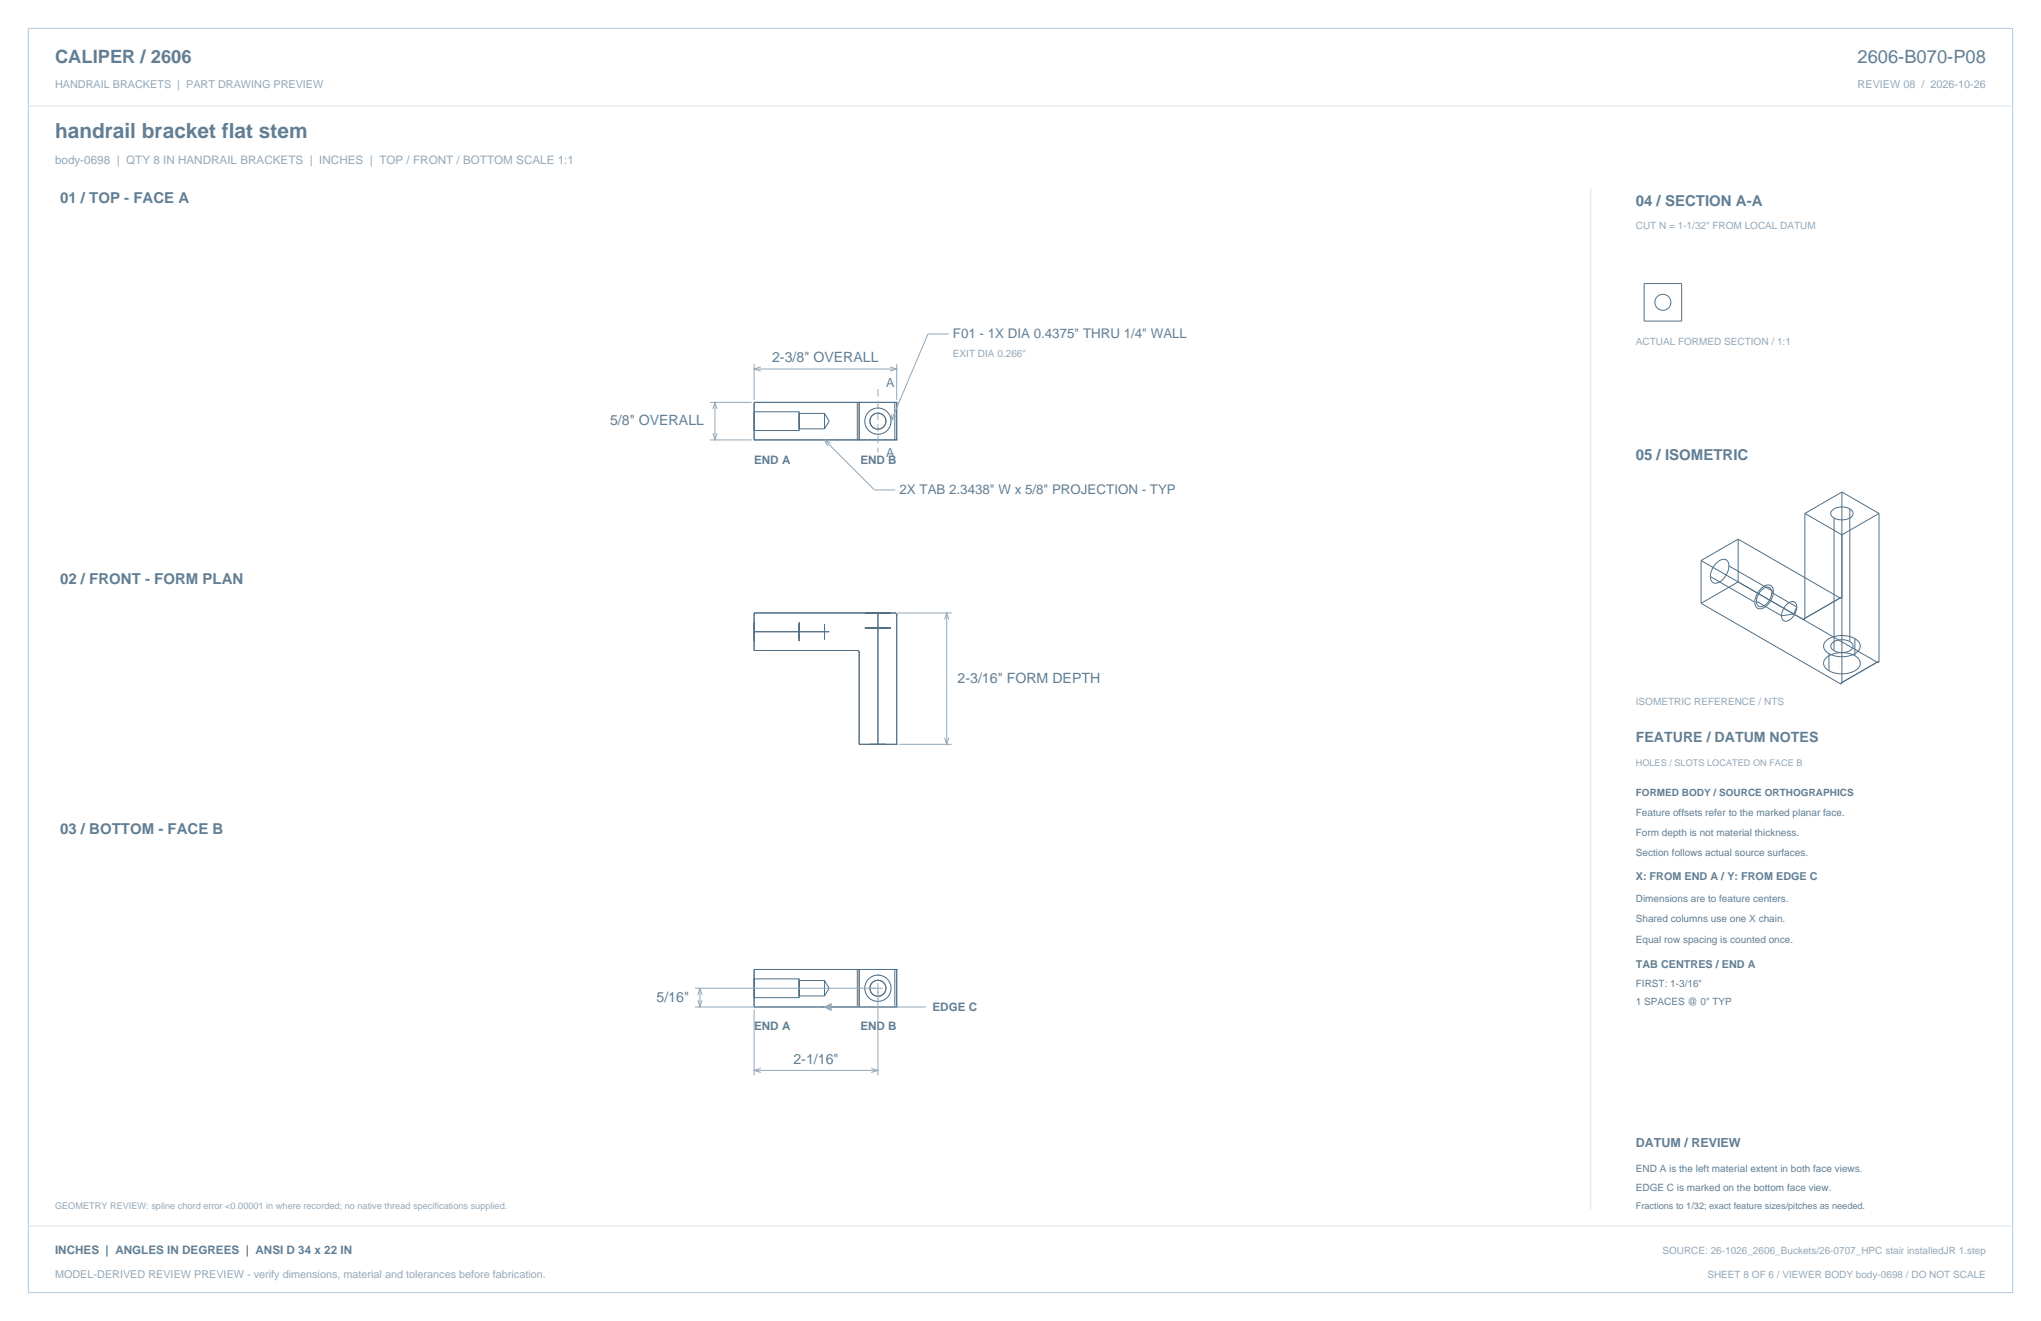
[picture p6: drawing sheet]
<svg xmlns="http://www.w3.org/2000/svg" width="864mm" height="559mm" viewBox="0 0 864 559" stroke-linecap="round" stroke-linejoin="round" font-family="sans-serif">
<defs><g id="words">
<text font-size="8.8" fill="#617e94" x="23.3" y="58.2">handrail bracket flat stem</text>
<g font-size="7.8" fill="#617e94">
<text x="23.3" y="26.8">CALIPER / 2606</text>
<text x="786" y="26.8">2606-B070-P08</text>
</g>
<g font-size="6.3" fill="#617e94">
<text x="25.4" y="86.1">01 / TOP - FACE A</text>
<text x="692.1" y="87.1">04 / SECTION A-A</text>
<text x="692.1" y="194.4">05 / ISOMETRIC</text>
<text x="25.4" y="246.9">02 / FRONT - FORM PLAN</text>
<text x="25.4" y="352.8">03 / BOTTOM - FACE B</text>
</g>
<g font-size="6" fill="#617e94">
<text x="326.7" y="153.3">2-3/8&quot; OVERALL</text>
<text x="258.1" y="179.9">5/8&quot; OVERALL</text>
<text x="405.2" y="288.8">2-3/16&quot; FORM DEPTH</text>
<text x="692.1" y="314">FEATURE / DATUM NOTES</text>
<text x="277.8" y="423.8">5/16&quot;</text>
<text x="335.7" y="450">2-1/16&quot;</text>
</g>
<g font-size="5.6" fill="#617e94">
<text x="403.2" y="143.1">F01 - 1X DIA 0.4375&quot; THRU 1/4&quot; WALL</text>
<text x="380.6" y="209">2X TAB 2.3438&quot; W x 5/8&quot; PROJECTION - TYP</text>
</g>
<g font-size="5.3" fill="#617e94">
<text x="375" y="163.5">A</text>
<text x="375" y="193.1">A</text>
<text x="692.1" y="485.1">DATUM / REVIEW</text>
</g>
<text font-size="4.9" fill="#93a8b9" x="23.3" y="69.5">body-0698 | QTY 8 IN HANDRAIL BRACKETS | INCHES | TOP / FRONT / BOTTOM SCALE 1:1</text>
<g font-size="4.9" fill="#617e94">
<text x="319.1" y="196.3">END A</text>
<text x="364" y="196.3">END B</text>
<text x="394.6" y="427.7">EDGE C</text>
<text x="319.1" y="435.9">END A</text>
<text x="364" y="435.9">END B</text>
<text x="23.3" y="530.6">INCHES | ANGLES IN DEGREES | ANSI D 34 x 22 IN</text>
</g>
<g font-size="4.6" fill="#93a8b9">
<text x="23.3" y="37">HANDRAIL BRACKETS | PART DRAWING PREVIEW</text>
<text x="786" y="37">REVIEW 08 / 2026-10-26</text>
<text x="23.3" y="540.5">MODEL-DERIVED REVIEW PREVIEW - verify dimensions, material and tolerances before fabrication.</text>
</g>
<g font-size="4.6" fill="#617e94">
<text x="692.1" y="372.2">X: FROM END A / Y: FROM EDGE C</text>
<text x="692.1" y="409.6">TAB CENTRES / END A</text>
</g>
<g font-size="4.2" fill="#93a8b9">
<text x="692.1" y="97">CUT N = 1-1/32&quot; FROM LOCAL DATUM</text>
<text x="692.1" y="146.1">ACTUAL FORMED SECTION / 1:1</text>
<text x="403.2" y="151.2">EXIT DIA 0.266&quot;</text>
<text x="692.1" y="298.1">ISOMETRIC REFERENCE / NTS</text>
<text x="703.4" y="530.6">SOURCE: 26-1026_2606_Buckets/26-0707_HPC stair installedJR 1.step</text>
<text x="722.4" y="540.5">SHEET 8 OF 6 / VIEWER BODY body-0698 / DO NOT SCALE</text>
</g>
<g font-size="4.2" fill="#617e94">
<text x="692.1" y="336.9">FORMED BODY / SOURCE ORTHOGRAPHICS</text>
<text x="692.1" y="345.4">Feature offsets refer to the marked planar face.</text>
<text x="692.1" y="353.8">Form depth is not material thickness.</text>
<text x="692.1" y="362.3">Section follows actual source surfaces.</text>
<text x="692.1" y="381.4">Dimensions are to feature centers.</text>
<text x="692.1" y="390.2">Shared columns use one X chain.</text>
<text x="692.1" y="399">Equal row spacing is counted once.</text>
<text x="692.1" y="417.3">FIRST: 1-3/16&quot;</text>
<text x="692.1" y="425.1">1 SPACES @ 0&quot; TYP</text>
<text x="692.1" y="495.7">END A is the left material extent in both face views.</text>
<text x="692.1" y="503.8">EDGE C is marked on the bottom face view.</text>
</g>
<g font-size="3.9" fill="#93a8b9">
<text x="692.1" y="323.8">HOLES / SLOTS LOCATED ON FACE B</text>
<text x="23.3" y="511.5">GEOMETRY REVIEW: spline chord error &lt;0.00001 in where recorded; no native thread specifications supplied.</text>
</g>
<text font-size="3.9" fill="#617e94" x="692.1" y="511.5">Fractions to 1/32; exact feature sizes/pitches as needed.</text>
</g></defs>
<path d="M12 12h839.6v534.8h-839.6z" fill="none" stroke="#b8cad8" stroke-width=".42"/>
<path d="M12 44.8h839.6M673.1 79.4v432.1M12 518.6h839.6" fill="none" stroke="#dbe5ed" stroke-width=".42"/>
<g fill="none" stroke="#536f85" stroke-width=".42">
<path d="M695.7 119.9h15.9v15.9h-15.9zM319.1 174.2h19v7.9h-19zM348.9 174.9v6.5M348.9 174.9h-10.8v6.5h10.8M348.9 174.9l1.9 3.3-1.9 3.2M362.7 170.2h.8v15.9h-.8zM379.4 170.2h-.8v15.9h.8M379.4 170.2v15.9M379.4 170.2h-60.3v15.9h60.3M763.7 217.2v44.4l-.3 .5-.5-.1 16.5-9.5-.3 .5h-.5l-43.1-24.9M763.7 217.2l15.7 9 15.6-9M776 219.1v56.2"/>
<path d="M779.4 208.1v80.6l-.3 .5h-.5M779.4 208.1l15.6 9.1M779.4 208.1l-15.7 9.1M782.7 215.3l-1.5-.6-1.8-.2-1.8 .2-1.6 .6a2.03 2.03 0 0 0-1.4 1.9 2.03 2.03 0 0 0 1.4 1.9M782.7 215.3a2.17 2.17 0 0 1 1.3 2.4 2.17 2.17 0 0 1-2 1.8l-3.1 .4-2.9-.8M782.7 215.3v56.1M795 217.2v62.5M719.8 237.1l74.5 43 .5 .1 .2-.5M719.8 237.1v18.1M731.5 239.4a2.51 2.51 0 0 0-1.5-2.7 2.51 2.51 0 0 0-3 .8l-2.3 2.8-.8 1.9-.2 1.7M731.5 239.4l-.7 3.1-2 2.8a2.86 2.86 0 0 1-4.7 .3l-.4-1.7M731.5 239.4l18.9 10.8"/>
<path d="M735.5 228.1v18.1l-15.7 9M735.5 228.1l-15.7 9M319.1 259.3l60.1 .2 .2 .6v54.8h-15.9v-38.9l-.2-.6-44.2-.2zM365.9 259.3h5.6zM371.5 259.3h5.5zM371.5 259.3v55.6M719.8 255.2l58.8 34M723.7 243.9l18.8 10.9M743.2 254.4l10.6 6.1M749.7 250.6l-.3 1.6-.8 1.8-1.2 1.5-1.3 .9a1.92 1.92 0 0 1-2.1-.1 1.92 1.92 0 0 1-.8-1.9M749.7 250.6l-.1-.3a2.08 2.08 0 0 0-1.5-2 2.08 2.08 0 0 0-2.3 .9l-1.9 2.4-.7 2.8M749.7 250.6l10.6 6.2"/>
<path d="M750.4 250.2a2.51 2.51 0 0 0-1.5-2.7 2.51 2.51 0 0 0-3 .9l-2.4 2.7-.8 2-.2 1.7M750.4 250.2l-.8 3.2-2 2.8a2.86 2.86 0 0 1-4.7 .3l-.4-1.7M760.3 256.8v-.4a2.08 2.08 0 0 0-1.6-2 2.08 2.08 0 0 0-2.3 .9l-1.8 2.4-.8 2.8M760.3 256.8l-.3 1.5-.8 1.8-1.1 1.4-1.4 1a1.92 1.92 0 0 1-2.1 0 1.92 1.92 0 0 1-.8-2M760.3 256.8l-1.3 2.9-5.2 .8M319.1 267.2v4zM319.1 263.3v3.9zM319.1 267.2h31.7M338.1 267.2v4zM338.1 264v3.2zM338.1 267.2v3.3zM338.1 263.3v3.9z"/>
<path d="M348.9 267.2v3.3zM348.9 264v3.2zM365.9 265.6h5.6zM368.1 265.6h3.4zM371.5 265.6h3.4zM371.5 265.6h5.5zM773.9 276.5v7.2M782.7 271.4a2.17 2.17 0 0 1 1.3 2.4 2.17 2.17 0 0 1-2 1.8l-3.1 .4-2.9-.7M782.7 271.4l-1.5-.6-1.8-.2-1.8 .2-1.6 .6a2.03 2.03 0 0 0-1.4 1.9 2.03 2.03 0 0 0 1.4 2M784.9 277.4a11 11 0 0 0-12.7 1.5 3.3 3.3 0 0 0 1.7 4.8M784.9 270.2a11 11 0 0 0-12.7 1.4 3.3 3.3 0 0 0 1.7 4.9M784.9 277.4a3.4 3.4 0 0 1 2.2 3.3 3.4 3.4 0 0 1-2.5 3.2 12.2 12.2 0 0 1-10.7-.2"/>
<path d="M784.9 270.2a3.4 3.4 0 0 1 2.2 3.3 3.4 3.4 0 0 1-2.5 3.1 12.2 12.2 0 0 1-10.7-.1M784.9 270.2v7.2M795 279.7l-16.4 9.5M368.1 314.9h3.4zM371.5 314.9h3.4zM319.1 414.1h19v7.9h-19zM348.9 414.8v6.5M348.9 414.8h-10.8v6.5h10.8M348.9 414.8l1.9 3.2-1.9 3.3M362.7 410.1h.8v15.9h-.8zM379.4 410.1h-.8v15.9h.8M379.4 410.1v15.9"/>
<path d="M379.4 410.1h-60.3v15.9h60.3"/>
<circle cx="703.6" cy="127.9" r="3.4"/>
<circle cx="371.5" cy="178.2" r="3.4"/>
<circle cx="371.5" cy="418" r="3.4"/>
</g>
<g fill="none" stroke="#536f85" stroke-width=".44">
<circle cx="371.5" cy="178.2" r="5.6"/>
<circle cx="371.5" cy="418" r="5.6"/>
</g>
<g fill="none" stroke="#93a8b9" stroke-width=".42">
<path d="M319.1 154v15.2M319.1 156.1h60.3M321.9 155.2l-2.8 .9 2.8 .9M376.6 155.2l2.8 .9-2.8 .9M379.4 154v15.2M401.5 141.3h-8.9l-15.6 36.9M300.4 170.2h17.6M301.6 173l.9-2.8 .9 2.8M302.5 170.2v15.9M377.3 175.2l-.3 3 1.9-2.3M300.4 186.1h17.6M301.6 183.3l.9 2.8 .9-2.8"/>
<path d="M348.9 186.1l21.1 21.2h8.8M351.5 187.5l-2.6-1.4 1.3 2.6M379.7 259.3h23M400.6 259.3v55.6M399.7 262.1l.9-2.8 .9 2.8M380.5 314.9h22.2M399.7 312l.9 2.9 .9-2.9M294 418h79.6M296.2 418v8M371.5 415.9v39M294 426h53.8M295.3 420.9l.9-2.9 .8 2.9"/>
<path d="M295.3 423.2l.9 2.8 .8-2.8M319.1 427v27.9M348.9 426h42.9M319.1 452.8h52.4M321.9 451.9l-2.8 .9 2.8 .9M368.7 451.9l2.8 .9-2.8 .9"/>
</g>
<path d="M371.5 164.6v26.8" fill="none" stroke="#93a8b9" stroke-width=".42" stroke-dasharray="3.2 1.8" stroke-linecap="butt"/>
<path d="M348.9 426l2.8-1.4v2.8z" fill="#93a8b9" stroke="#93a8b9" stroke-width=".42"/>
<use href="#words"/>
</svg>
